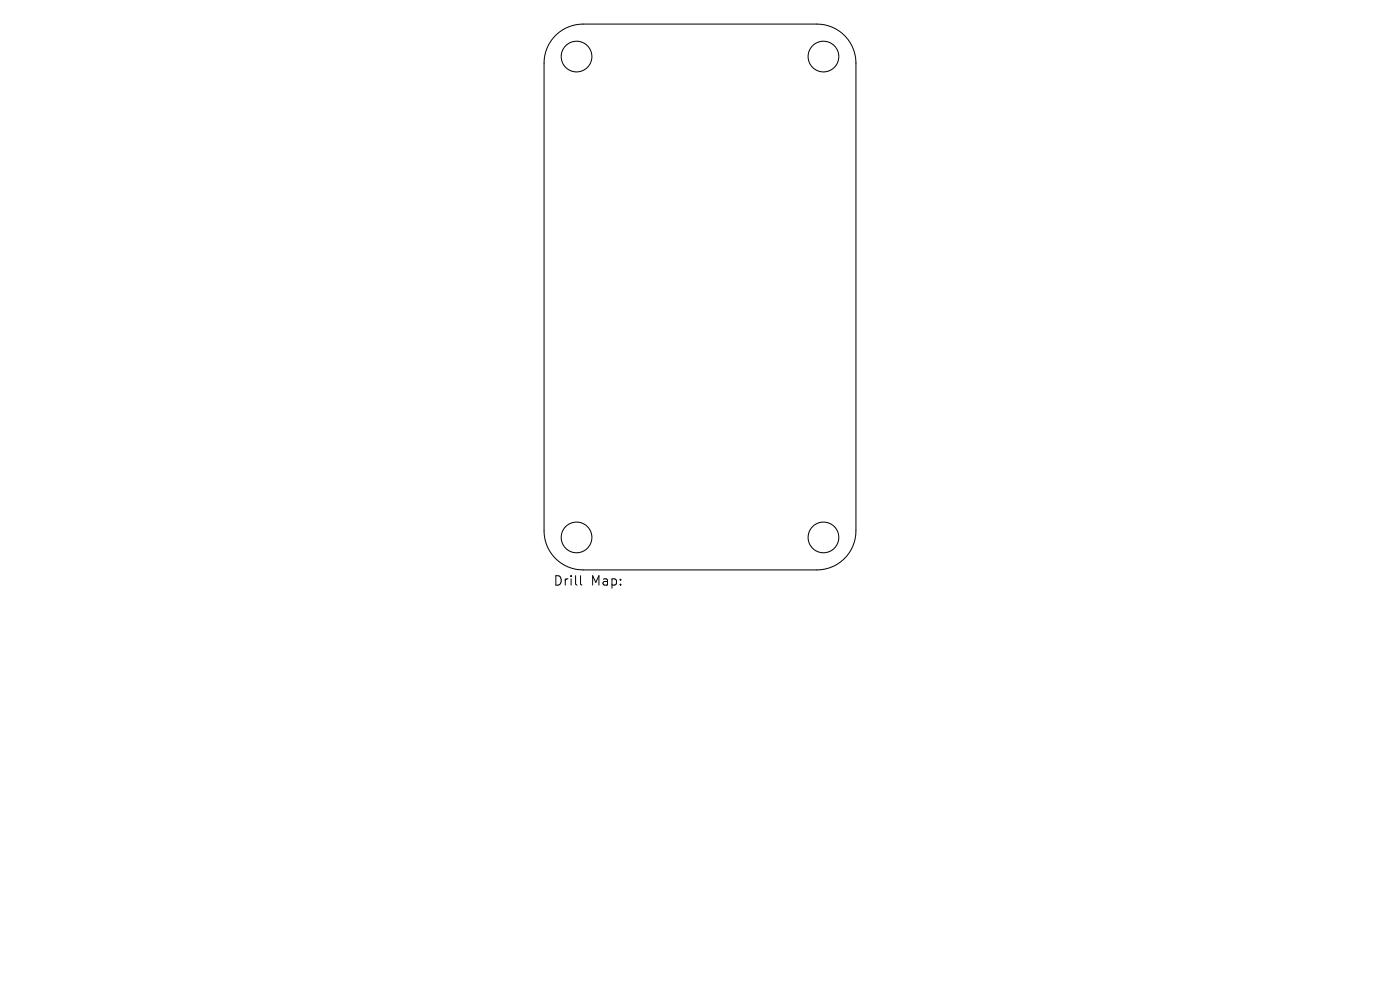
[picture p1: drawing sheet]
<svg xmlns="http://www.w3.org/2000/svg" width="297mm" height="210mm" viewBox="0 0 297 210" stroke-linecap="round" stroke-linejoin="round" font-family="sans-serif">
<defs><g id="words">
<g font-size="2.8">
<text x="117.3" y="124.5">Drill</text>
<text x="125.3" y="124.5">Map:</text>
</g>
</g></defs>
<g fill="none" stroke="#000" stroke-width=".22">
<path d="M118.1 7.3a8.3 8.3 0 0 1 5.6-2.2h49.6a8.3 8.3 0 0 1 8.3 8.3v99.2a8.3 8.3 0 0 1-8.3 8.3h-49.6a8.3 8.3 0 0 1-8.3-8.3v-99.2a8.3 8.3 0 0 1 2.7-6.1z"/>
<circle cx="122.3" cy="12" r="3.3"/>
<circle cx="174.7" cy="12" r="3.3"/>
<circle cx="122.3" cy="114" r="3.3"/>
<circle cx="174.7" cy="114" r="3.3"/>
</g>
<path d="M123.2 122.1v1.7l.2 .3" fill="none" stroke="#000" stroke-width=".21"/>
<use href="#words"/>
</svg>
